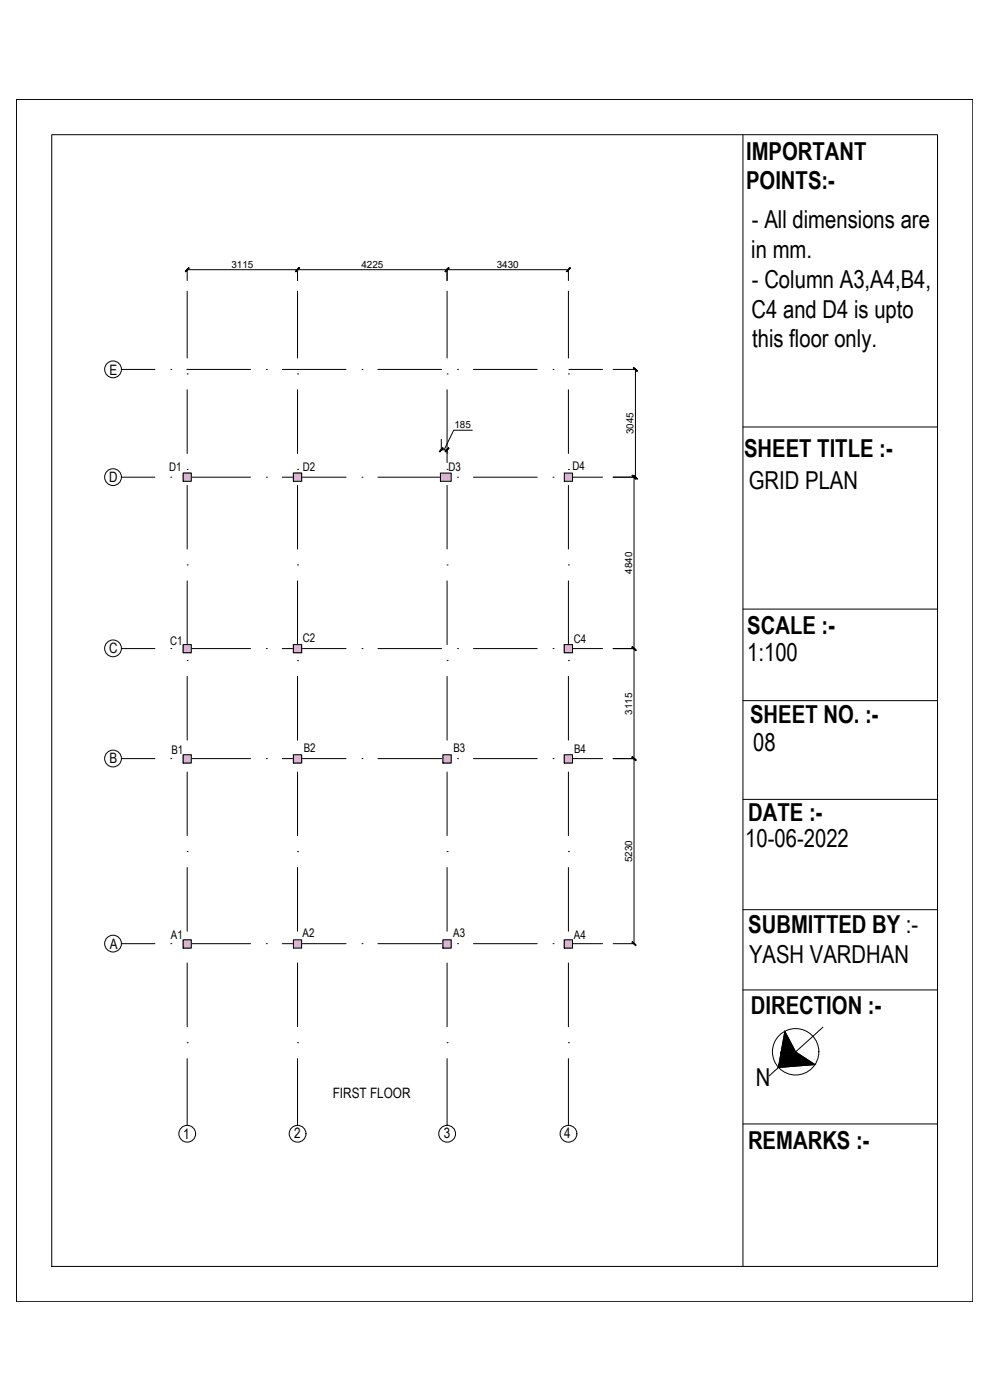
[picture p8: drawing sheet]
<svg xmlns="http://www.w3.org/2000/svg" width="297mm" height="420mm" viewBox="0 0 297 420" stroke-linecap="round" stroke-linejoin="round" font-family="sans-serif">
<defs><g id="words">
<g font-size="7.4">
<text x="223.8" y="47.9">IMPORTANT</text>
<text x="223.8" y="56.9">POINTS:-</text>
<text x="225.6" y="68.5">- All dimensions are</text>
<text x="225.4" y="77.4">in mm.</text>
<text x="225.6" y="86.3">- Column A3,A4,B4,</text>
<text x="225.5" y="95.3">C4 and D4 is upto</text>
<text x="225.7" y="104.2">this floor only.</text>
<text x="223.3" y="137.2">SHEET TITLE :-</text>
<text x="224.7" y="146.9">GRID PLAN</text>
<text x="224.2" y="190.2">SCALE :-</text>
<text x="224.2" y="198.3">1:100</text>
<text x="225.1" y="217">SHEET NO. :-</text>
<text x="226" y="225.5">08</text>
<text x="224.5" y="246.4">DATE :-</text>
<text x="223.6" y="254.3">10-06-2022</text>
<text x="224.5" y="280.1">SUBMITTED BY :-</text>
<text x="224.7" y="289.1">YASH VARDHAN</text>
<text x="225.3" y="304.2">DIRECTION :-</text>
<text x="226.8" y="325.9">N</text>
<text x="224.4" y="344.9">REMARKS :-</text>
</g>
<g font-size="4.3">
<text x="32.8" y="112.5">E</text>
<text x="32.8" y="144.7">D</text>
<text x="32.8" y="196.1">C</text>
<text x="32.8" y="229.1">B</text>
<text x="32.9" y="284.8">A</text>
<text x="99.9" y="329.6">FIRST FLOOR</text>
<text x="55" y="341.8">1</text>
<text x="88.3" y="341.6">2</text>
<text x="133.2" y="341.5">3</text>
<text x="169.3" y="341.5">4</text>
</g>
<g font-size="3.6">
<text x="50.8" y="141.4">D1</text>
<text x="90.8" y="141.4">D2</text>
<text x="134.5" y="141.3">D3</text>
<text x="171.8" y="141">D4</text>
<text x="51.1" y="193.5">C1</text>
<text x="90.9" y="192.7">C2</text>
<text x="172.2" y="192.8">C4</text>
<text x="51.4" y="226.2">B1</text>
<text x="91.1" y="225.6">B2</text>
<text x="136" y="225.6">B3</text>
<text x="172.2" y="226.1">B4</text>
<text x="51.3" y="281.7">A1</text>
<text x="90.8" y="281.3">A2</text>
<text x="136" y="281.2">A3</text>
<text x="172.2" y="281.7">A4</text>
</g>
<g font-size="3">
<text x="69.4" y="80.4">3115</text>
<text x="108.4" y="80.4">4225</text>
<text x="149" y="80.4">3430</text>
<text x="136.3" y="128.6">185</text>
<text x="190.1" y="130.3" transform="rotate(-90 190.1 130.3)">3045</text>
<text x="189.6" y="172.2" transform="rotate(-90 189.6 172.2)">4840</text>
<text x="189.6" y="214.5" transform="rotate(-90 189.6 214.5)">3115</text>
<text x="189.6" y="258.7" transform="rotate(-90 189.6 258.7)">5230</text>
</g>
</g></defs>
<!-- layer: BEAM1 -->
<g fill="none" stroke="#000" stroke-width=".3">
<path d="M56.2 87.4v20M89.3 87.4v20M134.1 87.4v20M170.5 87.4v20M36.4 110.9h10.1M51.3 110.9h.1M56 110.9h19.2M56.2 112.2h.1M56.2 117v19.1M79.9 110.9h.1M84.7 110.9h19.1M89.3 112.2h.1"/>
<path d="M89.3 117v19.1M108.6 110.9h.1M113.4 110.9h19.1M134.1 112.2h.1M134.1 117v19.1M137.3 110.9h.1M142.1 110.9h19.1M165.9 110.9h.1M170.5 112.2h.1M170.5 117v19.1M170.7 110.9h10.1M36.4 143.2h10.1"/>
<path d="M51.3 143.2h.1M56 143.2h19.2M56.2 140.9h.1M56.2 145.7v19.1M79.9 143.2h.1M84.7 143.2h19.1M89.3 140.9h.1M89.3 145.7v19.1M108.6 143.2h.1M113.4 143.2h19.1M134.1 140.9h.1M134.1 145.7v19.1"/>
<path d="M137.3 143.2h.1M142.1 143.2h19.1M165.9 143.2h.1M170.5 140.9h.1M170.5 145.7v19.1M170.7 143.2h10.1M56.2 169.5h.1M56.2 174.3v19.2M89.3 169.5h.1M89.3 174.3v19.2M134.1 169.5h.1M134.1 174.3v19.2"/>
<path d="M170.5 169.5h.1M170.5 174.3v19.2M36.4 194.6h10.1M51.3 194.6h.1M56 194.6h19.2M56.2 198.2h.1M79.9 194.6h.1M84.7 194.6h19.1M89.3 198.2h.1M108.6 194.6h.1M113.4 194.6h19.1M134.1 198.2h.1"/>
<path d="M137.3 194.6h.1M142.1 194.6h19.1M165.9 194.6h.1M170.5 198.2h.1M170.7 194.6h10.1M56.2 203v19.1M89.3 203v19.1M134.1 203v19.1M170.5 203v19.1M36.4 227.7h10.1M51.3 227.7h.1M56 227.7h19.2"/>
<path d="M56.2 226.9h.1M56.2 231.7v19.1M79.9 227.7h.1M84.7 227.7h19.1M89.3 226.9h.1M89.3 231.7v19.1M108.6 227.7h.1M113.4 227.7h19.1M134.1 226.9h.1M134.1 231.7v19.1M137.3 227.7h.1M142.1 227.7h19.1"/>
<path d="M165.9 227.7h.1M170.5 226.9h.1M170.5 231.7v19.1M170.7 227.7h10.1M56.2 255.6h.1M89.3 255.6h.1M134.1 255.6h.1M170.5 255.6h.1M56.2 260.4v19.1M89.3 260.4v19.1M134.1 260.4v19.1M170.5 260.4v19.1"/>
<path d="M36.4 283.2h10.1M51.3 283.2h.1M56 283.2h19.2M56.2 284.2h.1M56.2 289v19.1M79.9 283.2h.1M84.7 283.2h19.1M89.3 284.2h.1M89.3 289v19.1M108.6 283.2h.1M113.4 283.2h19.1M134.1 284.2h.1"/>
<path d="M134.1 289v19.1M137.3 283.2h.1M142.1 283.2h19.1M165.9 283.2h.1M170.5 284.2h.1M170.5 289v19.1M170.7 283.2h10.1M56.2 312.9h.1M56.2 317.7v20.1M89.3 312.9h.1M89.3 317.7v20.1M134.1 312.9h.1"/>
<path d="M134.1 317.7v20.1M170.5 312.9h.1M170.5 317.7v20.1"/>
</g>
<!-- layer: dim -->
<g fill="none" stroke="#000" stroke-width=".3">
<path d="M4.9 29.8h287v360.9h-287zM15.5 40.4h265.8v339.7h-265.8zM222.9 40.4v339.7M56.2 80.7v3.5M56.2 80.9h114.3M89.3 80.7v3.5M134.1 80.7v3.5M170.5 80.7v3.5M184 110.9h6.9M190.7 110.9v32.3M132.4 131.8v2.9M132.4 135h1.7"/>
<path d="M134.1 134.7v4.1M141.7 129.1h-5.6l-2.8 5.9M222.9 128.1h58.4M184 143.2h6.9M190.2 143.2v140M184 194.6h6.5M222.9 182.8h58.4M222.9 210.3h58.4M184 227.7h6.5M222.9 239.9h58.4M222.9 273h58.4M184 283.2h6.5"/>
<path d="M222.9 297.1h58.4M235.5 309.5l3.2 6.2 5.8 3.8-11 .9zM246.9 308.3l-16.2 14.6M222.9 337.3h58.4"/>
<circle cx="238.7" cy="315.7" r="7"/>
</g>
<!-- layer: 0 -->
<g fill="#000" stroke="#000" stroke-width=".3">
<path d="M56.7 80.3l-1 1.2zM56.7 80.3l-1 1.2z"/>
<path d="M89.7 80.3l-1 1.1 .1 .1zM89.7 80.3l.2 .2-1.1 1z"/>
<path d="M89.7 80.3l-.9 1.2 1.1-1zM89.7 80.3l-.9 1.2-.1-.1z"/>
<path d="M134.6 80.3l-1.1 1.1 .2 .1zM134.6 80.3l.1 .2-1 1z"/>
<path d="M134.6 80.3l-.9 1.2 1-1zM134.6 80.3l-.9 1.2-.2-.1z"/>
<path d="M170 81.4l.1 .1 1-1.2zM171.1 80.3l-1 1.2z"/>
<path d="M190.1 110.4l1 1.1 .1-.2zM190.1 110.3l1.1 1-1.1-.9z"/>
<path d="M132.9 134.4l-1 1.2 1.1-1.1zM132.9 134.4l-1 1.2-.1-.1z"/>
<path d="M133.5 135.5l.2 .1 .9-1.2zM134.6 134.4l.1 .1-1 1.1z"/>
<path d="M190.1 142.7l1.1 1zM190.1 142.7l1.1 1z"/>
<path d="M189.6 142.7l1.1 1.1 .1-.1zM189.8 142.6l1 1.1-1.2-1z"/>
<path d="M189.8 194.1l-.2 .1 1.2 1zM189.6 194.2l1.2 1z"/>
<path d="M189.6 194.2l1.2 1zM189.6 194.2l.2-.1 1 1.1z"/>
<path d="M189.6 227.2l1.2 .9-1-1zM189.6 227.2l1.2 .9-.1 .2z"/>
<path d="M189.6 227.2l1.1 1.1 .1-.2zM189.6 227.2l.2-.1 1 1z"/>
<path d="M189.8 282.6l-.2 .1 1.2 1zM189.6 282.7l1.2 1-.1 .1z"/>
</g>
<g fill="none" stroke="#000" stroke-width=".3">
<circle cx="33.9" cy="110.8" r="2.52"/>
<circle cx="33.9" cy="143.2" r="2.52"/>
<circle cx="33.9" cy="194.6" r="2.52"/>
<circle cx="33.9" cy="227.6" r="2.52"/>
<circle cx="33.9" cy="283.2" r="2.52"/>
<circle cx="56.2" cy="340.3" r="2.52"/>
<circle cx="89.3" cy="340.3" r="2.52"/>
<circle cx="134.2" cy="340.3" r="2.52"/>
<circle cx="170.6" cy="340.3" r="2.52"/>
</g>
<!-- layer: col. -->
<g fill="none" stroke="#000" stroke-width=".3">
<path d="M55 142h2.4v2.4h-2.4zM88 142h2.5v2.4h-2.5zM132.2 142h3.2v2.4h-3.2zM169.3 142h2.5v2.4h-2.5zM55 193.5h2.4v2.4h-2.4zM88 193.5h2.5v2.4h-2.5zM169.3 193.5h2.5v2.4h-2.5zM55 226.5h2.4v2.5h-2.4zM88 226.5h2.5v2.5h-2.5zM132.9 226.5h2.5v2.5h-2.5zM169.3 226.5h2.5v2.5h-2.5zM55 282.1h2.4v2.4h-2.4z"/>
<path d="M88 282.1h2.5v2.4h-2.5zM132.9 282.1h2.5v2.4h-2.5zM169.3 282.1h2.5v2.4h-2.5z"/>
</g>
<g fill="#ddb3d4" stroke="#ddb3d4" stroke-width=".3">
<path d="M88 142l2.5 2.4v-2.4zM88 142l2.5 2.4h-2.5z"/>
<path d="M55 193.5l2.4 2.4v-2.4zM55 193.5l2.4 2.4h-2.4z"/>
<path d="M88 193.5l2.5 2.4v-2.4zM88 193.5l2.5 2.4h-2.5z"/>
<path d="M169.3 193.5l2.5 2.4v-2.4zM169.3 193.5l2.5 2.4h-2.5z"/>
<path d="M55 226.5l2.4 2.5v-2.5zM55 226.5l2.4 2.5h-2.4z"/>
<path d="M88 226.5l2.5 2.5v-2.5zM88 226.5l2.5 2.5h-2.5z"/>
<path d="M132.9 226.5l2.5 2.5v-2.5zM132.9 226.5l2.5 2.5h-2.5z"/>
<path d="M169.3 226.5l2.5 2.5v-2.5zM169.3 226.5l2.5 2.5h-2.5z"/>
<path d="M55 282.1l2.4 2.4v-2.4zM55 282.1l2.4 2.4h-2.4z"/>
<path d="M132.9 282.1l2.5 2.4v-2.4zM132.9 282.1l2.5 2.4h-2.5z"/>
<path d="M169.3 282.1l2.5 2.4v-2.4zM169.3 282.1l2.5 2.4h-2.5z"/>
<path d="M55 142l2.4 2.4v-2.4zM55 142l2.4 2.4h-2.4z"/>
<path d="M88 142l2.5 2.4v-2.4zM88 142l2.5 2.4h-2.5z"/>
<path d="M55 193.5l2.4 2.4v-2.4zM55 193.5l2.4 2.4h-2.4z"/>
<path d="M88 193.5l2.5 2.4v-2.4zM88 193.5l2.5 2.4h-2.5z"/>
<path d="M169.3 193.5l2.5 2.4v-2.4zM169.3 193.5l2.5 2.4h-2.5z"/>
<path d="M55 226.5l2.4 2.5v-2.5zM55 226.5l2.4 2.5h-2.4z"/>
<path d="M88 226.5l2.5 2.5v-2.5zM88 226.5l2.5 2.5h-2.5z"/>
<path d="M132.9 226.5l2.5 2.5v-2.5zM132.9 226.5l2.5 2.5h-2.5z"/>
<path d="M169.3 226.5l2.5 2.5v-2.5zM169.3 226.5l2.5 2.5h-2.5z"/>
<path d="M55 282.1l2.4 2.4v-2.4zM55 282.1l2.4 2.4h-2.4z"/>
<path d="M132.9 282.1l2.5 2.4v-2.4zM132.9 282.1l2.5 2.4h-2.5z"/>
<path d="M169.3 282.1l2.5 2.4v-2.4zM169.3 282.1l2.5 2.4h-2.5z"/>
<path d="M132.2 142l3.2 2.4v-2.4zM132.2 142l3.2 2.4h-3.2z"/>
<path d="M169.3 142l2.5 2.4v-2.4zM169.3 142l2.5 2.4h-2.5z"/>
<path d="M88 282.1l2.5 2.4v-2.4zM88 282.1l2.5 2.4h-2.5z"/>
</g>
<!-- layer: dim -->
<g fill="#000" stroke="#000" stroke-width=".3">
<path d="M235.5 309.5l3.2 6.2h-4.3zM234.5 319.5l4.2-3.8 5.8 3.8z"/>
<path d="M233.7 319.5l-.2 .9 1-.9zM233.7 319.5l-.2 .9zM233.5 320.4l1-.9zM233.5 320.4l1-.9h10z"/>
<path d="M234.4 315.7l.1 3.8 4.2-3.8zM234.4 315.7l.1 3.8h-.8z"/>
</g>
<use href="#words"/>
</svg>
